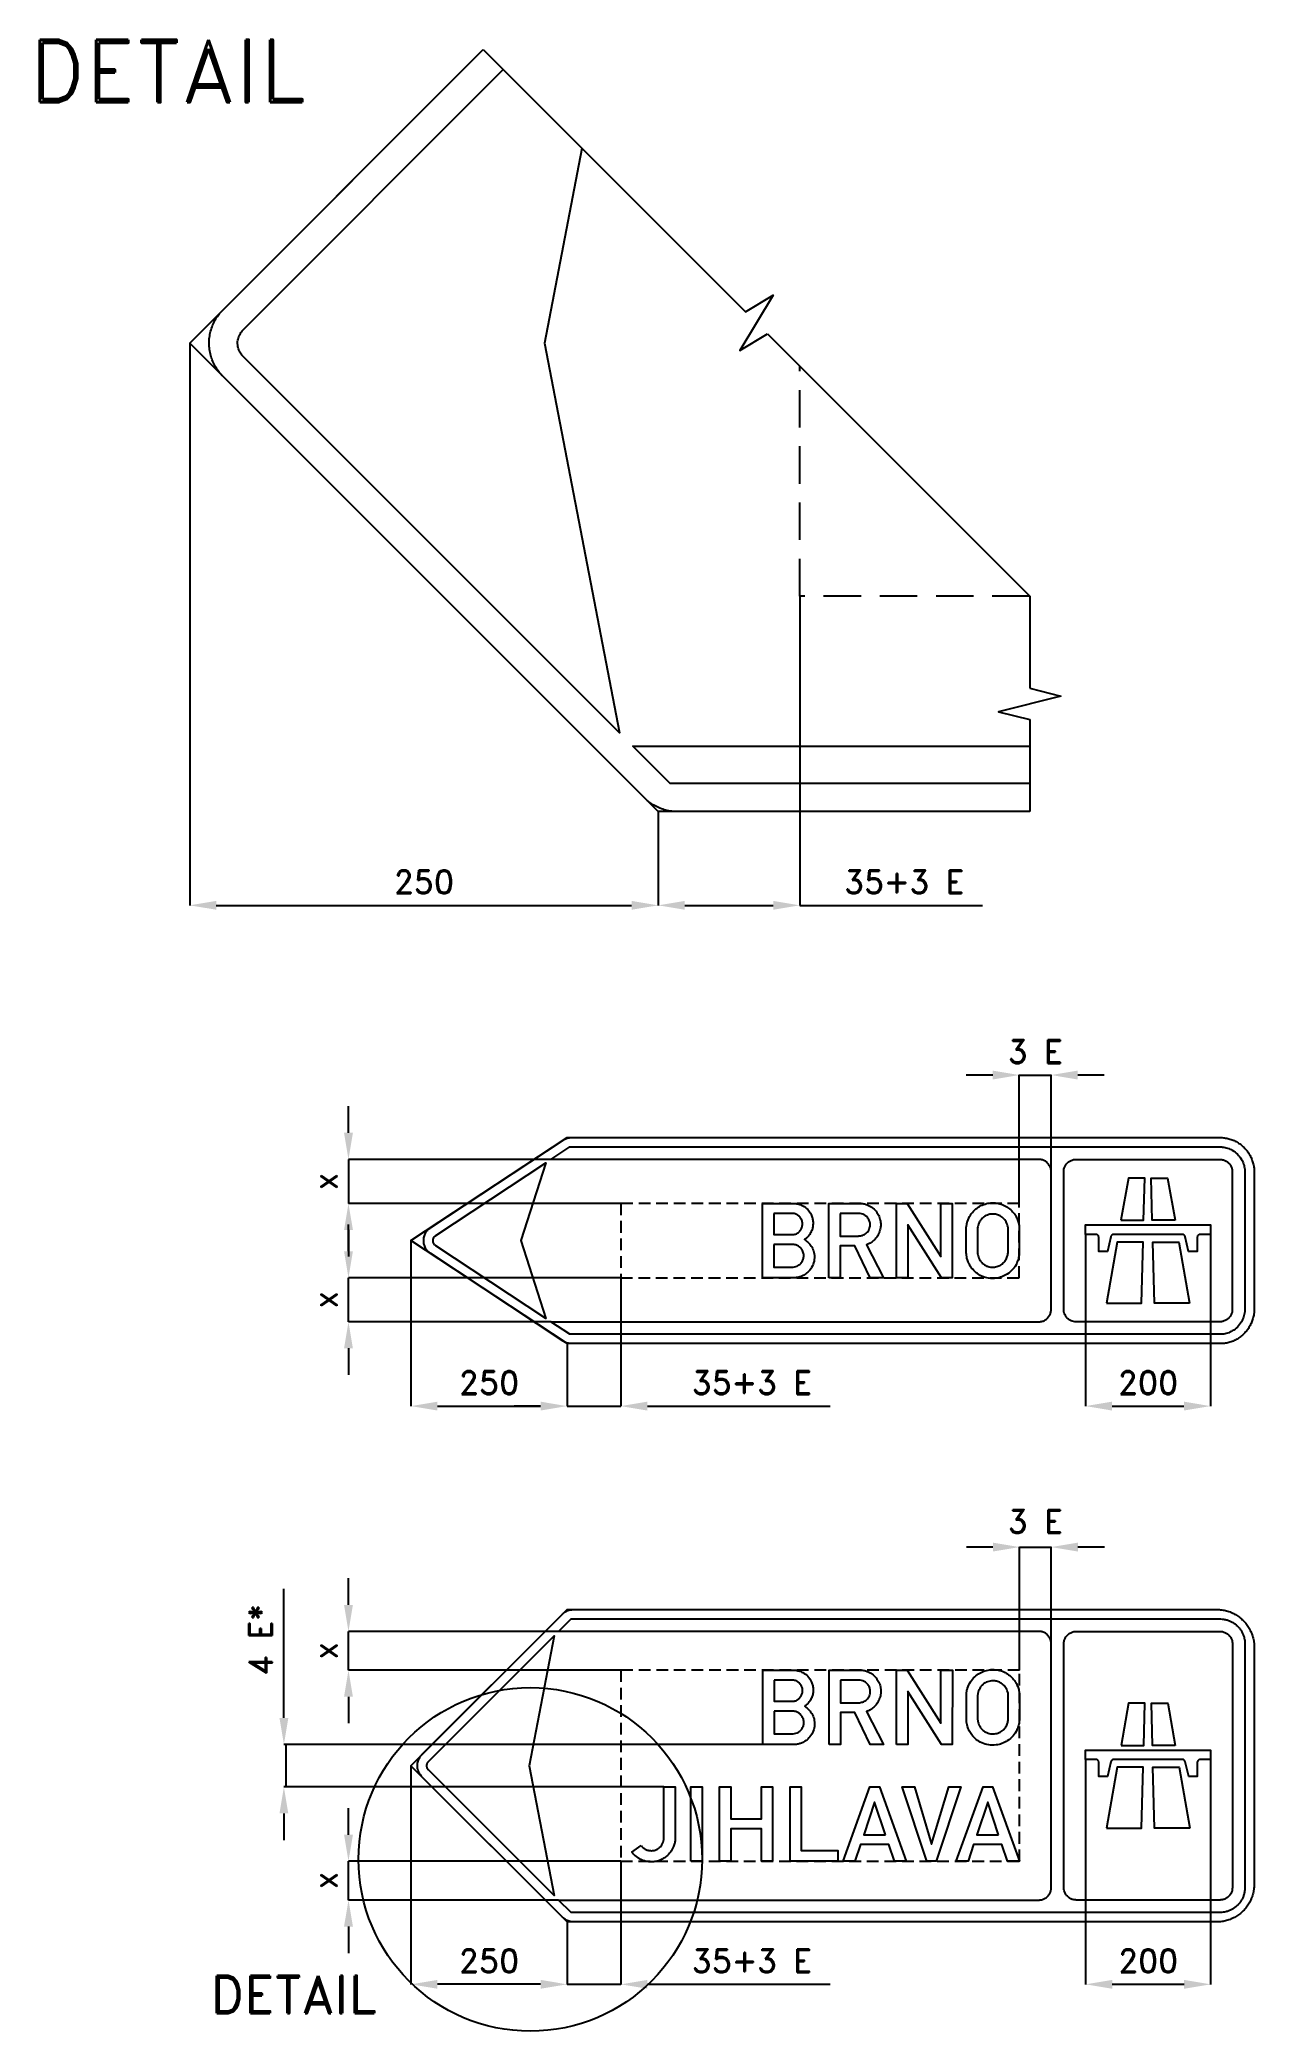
# Model space of a CAD drawing. Header units: millimetres. Extents: x -575 to 1370, y -281 to 2908.
import ezdxf

# ---------------------------------------------------------------- set-up
doc = ezdxf.new("R2010")
doc.units = ezdxf.units.MM
doc.header["$LTSCALE"] = 5
doc.linetypes.add('ČÁRKOVANÁX2', pattern=[1.5, 1, -0.5])
for name, color, linetype in [('Kóty', 2, 'Continuous'), ('Rozpiska', 7, 'Continuous'), ('Značka', 7, 'Continuous')]:
    doc.layers.add(name, color=color, linetype=linetype)
doc.styles.get("Standard").update_dxf_attribs({"font": 'romand.shx', "height": 37.5})
doc.dimstyles.get("Standard").update_dxf_attribs({"dimtxt": 37.5, "dimasz": 42.5, "dimexe": 0.18, "dimexo": 0.0625, "dimgap": 18.75, "dimtad": 1, "dimdec": 0, "dimzin": 0, "dimdsep": 46, "dimtxsty": 'Standard', "dimcen": 0.09, "dimadec": 0, "dimazin": 0, "dimtfac": 1, "dimtdec": 0, "dimtofl": 0, "dimtmove": 0, "dimatfit": 3, "dimfxl": 1, "dimtolj": 1, "dimtzin": 0, "dimarcsym": 0})

msp = doc.modelspace()

# ---------------------------------------------------------------- texts
at = {"layer": 'Kóty', "char_height": 37.5, "attachment_point": 5}
for insert in [(1019.4, 1287.7), (1019.5, 535.6)]:
    msp.add_mtext('\\A1;3 E', dxfattribs=dict(at, insert=insert))
at = {"layer": 'Rozpiska', "color": 7, "insert": (-733.1, 2907.6), "char_height": 100, "attachment_point": 1}
msp.add_mtext_dynamic_manual_height_columns('\\pi141.42714;DETAIL', width=749.521, gutter_width=100, heights=[0], dxfattribs=at)
at = {"layer": 'Značka', "color": 7, "insert": (-169, -221.8), "char_height": 60, "attachment_point": 5}
msp.add_mtext('\\A1;DETAIL', dxfattribs=at)

# ---------------------------------------------------------------- blocks, each defined once
blk = doc.blocks.new('*D0')
at = {"layer": 'Defpoints', "color": 0, "transparency": 16777216}
for p in [(19.6, 985.2), (269.6, 820.2), (269.6, 720.2)]:
    blk.add_point(p, dxfattribs=at)
at = {"layer": 'Kóty', "color": 0, "lineweight": -2, "transparency": 16777216}
for p, q in [((19.6, 985.1), (19.6, 720)), ((269.6, 820.1), (269.6, 720)), ((62.1, 720.2), (227.1, 720.2))]:
    blk.add_line(p, q, dxfattribs=at)
at = {"layer": 'Kóty', "color": 0, "transparency": 16777216}
for points in [[(62.1, 727.3), (62.1, 713.1), (19.6, 720.2)], [(227.1, 727.3), (227.1, 713.1), (269.6, 720.2)]]:
    blk.add_solid(points, dxfattribs=at)
at = {"layer": 'Kóty', "color": 0, "transparency": 16777216, "insert": (144.6, 757.7), "char_height": 37.5, "attachment_point": 5}
blk.add_mtext('\\A1;250', dxfattribs=at)
blk = doc.blocks.new('*D1')
at = {"layer": 'Defpoints', "color": 0, "transparency": 16777216}
for p in [(355.6, 925.7), (269.6, 820.2), (355.6, 720.2)]:
    blk.add_point(p, dxfattribs=at)
at = {"layer": 'Kóty', "color": 0, "lineweight": -2, "transparency": 16777216}
for p, q in [((355.6, 925.6), (355.6, 720)), ((269.6, 820.1), (269.6, 720)), ((227.1, 720.2), (184.6, 720.2)), ((398.1, 720.2), (690.6, 720.2))]:
    blk.add_line(p, q, dxfattribs=at)
at = {"layer": 'Kóty', "color": 0, "transparency": 16777216}
for points in [[(227.1, 727.3), (227.1, 713.1), (269.6, 720.2)], [(398.1, 727.3), (398.1, 713.1), (355.6, 720.2)]]:
    blk.add_solid(points, dxfattribs=at)
at = {"layer": 'Kóty', "color": 0, "transparency": 16777216, "insert": (565.6, 757.7), "char_height": 37.5, "attachment_point": 5}
blk.add_mtext('\\A1;35+3 E', dxfattribs=at)
blk = doc.blocks.new('*D2')
at = {"layer": 'Defpoints', "color": 0, "transparency": 16777216}
for p in [(19.6, 144.5), (269.6, -105.5), (19.6, -205.5)]:
    blk.add_point(p, dxfattribs=at)
at = {"layer": 'Kóty', "color": 0, "lineweight": -2, "transparency": 16777216}
for p, q in [((19.6, 144.4), (19.6, -205.7)), ((269.6, -105.6), (269.6, -205.7)), ((227.1, -205.5), (62.1, -205.5))]:
    blk.add_line(p, q, dxfattribs=at)
at = {"layer": 'Kóty', "color": 0, "transparency": 16777216}
for points in [[(62.1, -198.4), (62.1, -212.6), (19.6, -205.5)], [(227.1, -198.4), (227.1, -212.6), (269.6, -205.5)]]:
    blk.add_solid(points, dxfattribs=at)
at = {"layer": 'Kóty', "color": 0, "transparency": 16777216, "insert": (144.6, -168), "char_height": 37.5, "attachment_point": 5}
blk.add_mtext('\\A1;250', dxfattribs=at)
blk = doc.blocks.new('*D3')
at = {"layer": 'Defpoints', "color": 0, "transparency": 16777216}
for p in [(355.8, -8.5), (269.6, -105.5), (355.8, -205.5)]:
    blk.add_point(p, dxfattribs=at)
at = {"layer": 'Kóty', "color": 0, "lineweight": -2, "transparency": 16777216}
for p, q in [((355.8, -8.6), (355.8, -205.7)), ((269.6, -105.6), (269.6, -205.7)), ((227.1, -205.5), (184.6, -205.5)), ((398.3, -205.5), (690.8, -205.5))]:
    blk.add_line(p, q, dxfattribs=at)
at = {"layer": 'Kóty', "color": 0, "transparency": 16777216}
for points in [[(227.1, -198.4), (227.1, -212.6), (269.6, -205.5)], [(398.3, -198.4), (398.3, -212.6), (355.8, -205.5)]]:
    blk.add_solid(points, dxfattribs=at)
at = {"layer": 'Kóty', "color": 0, "transparency": 16777216, "insert": (565.8, -168), "char_height": 37.5, "attachment_point": 5}
blk.add_mtext('\\A1;35+3 E', dxfattribs=at)
blk = doc.blocks.new('*D4')
at = {"layer": 'Defpoints', "color": 0, "transparency": 16777216}
for p in [(-80.4, -8.5), (355.8, -8.5), (256, -70.5)]:
    blk.add_point(p, dxfattribs=at)
at = {"layer": 'Kóty', "color": 0, "lineweight": -2, "transparency": 16777216}
for p, q in [((-80.4, 34), (-80.4, 76.5)), ((355.7, -8.5), (-80.6, -8.5)), ((255.9, -70.5), (-80.6, -70.5)), ((-80.4, -113), (-80.4, -155.5))]:
    blk.add_line(p, q, dxfattribs=at)
at = {"layer": 'Kóty', "color": 0, "transparency": 16777216}
for points in [[(-87.5, 34), (-73.3, 34), (-80.4, -8.5)], [(-87.5, -113), (-73.3, -113), (-80.4, -70.5)]]:
    blk.add_solid(points, dxfattribs=at)
at = {"layer": 'Kóty', "color": 0, "transparency": 16777216, "insert": (-117.9, -39.5), "char_height": 37.5, "attachment_point": 5, "rotation": 90}
blk.add_mtext('\\A1;x', dxfattribs=at)
blk = doc.blocks.new('*D5')
at = {"layer": 'Defpoints', "color": 0, "transparency": 16777216}
for p in [(-80.4, 359.5), (256, 359.5), (355.8, 297.5)]:
    blk.add_point(p, dxfattribs=at)
at = {"layer": 'Kóty', "color": 0, "lineweight": -2, "transparency": 16777216}
for p, q in [((-80.4, 402), (-80.4, 444.5)), ((255.9, 359.5), (-80.6, 359.5)), ((355.7, 297.5), (-80.6, 297.5)), ((-80.4, 255), (-80.4, 212.5))]:
    blk.add_line(p, q, dxfattribs=at)
at = {"layer": 'Kóty', "color": 0, "transparency": 16777216}
for points in [[(-87.5, 402), (-73.3, 402), (-80.4, 359.5)], [(-87.5, 255), (-73.3, 255), (-80.4, 297.5)]]:
    blk.add_solid(points, dxfattribs=at)
at = {"layer": 'Kóty', "color": 0, "transparency": 16777216, "insert": (-117.9, 328.5), "char_height": 37.5, "attachment_point": 5, "rotation": 90}
blk.add_mtext('\\A1;x', dxfattribs=at)
blk = doc.blocks.new('*D6')
at = {"layer": 'Defpoints', "color": 0, "transparency": 16777216}
for p in [(-80.4, 925.7), (355.6, 925.7), (243.8, 855.2)]:
    blk.add_point(p, dxfattribs=at)
at = {"layer": 'Kóty', "color": 0, "lineweight": -2, "transparency": 16777216}
for p, q in [((-80.4, 968.2), (-80.4, 1010.7)), ((355.5, 925.7), (-80.6, 925.7)), ((243.7, 855.2), (-80.6, 855.2)), ((-80.4, 812.7), (-80.4, 770.2))]:
    blk.add_line(p, q, dxfattribs=at)
at = {"layer": 'Kóty', "color": 0, "transparency": 16777216}
for points in [[(-87.5, 968.2), (-73.3, 968.2), (-80.4, 925.7)], [(-87.5, 812.7), (-73.3, 812.7), (-80.4, 855.2)]]:
    blk.add_solid(points, dxfattribs=at)
at = {"layer": 'Kóty', "color": 0, "transparency": 16777216, "insert": (-117.9, 890.4), "char_height": 37.5, "attachment_point": 5, "rotation": 90}
blk.add_mtext('\\A1;x', dxfattribs=at)
blk = doc.blocks.new('*D7')
at = {"layer": 'Defpoints', "color": 0, "transparency": 16777216}
for p in [(-80.4, 1115.2), (243.8, 1115.2), (355.6, 1044.7)]:
    blk.add_point(p, dxfattribs=at)
at = {"layer": 'Kóty', "color": 0, "lineweight": -2, "transparency": 16777216}
for p, q in [((-80.4, 1157.7), (-80.4, 1200.2)), ((243.7, 1115.2), (-80.6, 1115.2)), ((355.5, 1044.7), (-80.6, 1044.7)), ((-80.4, 1002.2), (-80.4, 959.7))]:
    blk.add_line(p, q, dxfattribs=at)
at = {"layer": 'Kóty', "color": 0, "transparency": 16777216}
for points in [[(-87.5, 1157.7), (-73.3, 1157.7), (-80.4, 1115.2)], [(-87.5, 1002.2), (-73.3, 1002.2), (-80.4, 1044.7)]]:
    blk.add_solid(points, dxfattribs=at)
at = {"layer": 'Kóty', "color": 0, "transparency": 16777216, "insert": (-117.9, 1079.9), "char_height": 37.5, "attachment_point": 5, "rotation": 90}
blk.add_mtext('\\A1;x', dxfattribs=at)
blk = doc.blocks.new('*D8')
at = {"layer": 'Defpoints', "color": 0, "transparency": 16777216}
for p in [(-183.8, 178.5), (582.8, 178.5), (424.4, 110.5)]:
    blk.add_point(p, dxfattribs=at)
at = {"layer": 'Kóty', "color": 0, "lineweight": -2, "transparency": 16777216}
for p, q in [((-183.8, 221), (-183.8, 427.8)), ((582.7, 178.5), (-184, 178.5)), ((424.4, 110.5), (-184, 110.5)), ((-183.8, 68), (-183.8, 25.5))]:
    blk.add_line(p, q, dxfattribs=at)
at = {"layer": 'Kóty', "color": 0, "transparency": 16777216}
for points in [[(-190.9, 221), (-176.7, 221), (-183.8, 178.5)], [(-190.9, 68), (-176.7, 68), (-183.8, 110.5)]]:
    blk.add_solid(points, dxfattribs=at)
at = {"layer": 'Kóty', "color": 0, "transparency": 16777216, "insert": (-221.3, 345.6), "char_height": 37.5, "attachment_point": 5, "rotation": 90}
blk.add_mtext('\\A1;4 E*', dxfattribs=at)
blk = doc.blocks.new('*D9')
at = {"layer": 'Defpoints', "color": 0, "transparency": 16777216}
for p in [(-334.6, 2421.9), (415.4, 1671.9), (415.4, 1521.9)]:
    blk.add_point(p, dxfattribs=at)
at = {"layer": 'Kóty', "color": 0, "lineweight": -2, "transparency": 16777216}
for p, q in [((-334.6, 2421.9), (-334.6, 1521.8)), ((415.4, 1671.9), (415.4, 1521.8)), ((-292.1, 1521.9), (372.9, 1521.9))]:
    blk.add_line(p, q, dxfattribs=at)
at = {"layer": 'Kóty', "color": 0, "transparency": 16777216}
for points in [[(-292.1, 1529), (-292.1, 1514.9), (-334.6, 1521.9)], [(372.9, 1529), (372.9, 1514.9), (415.4, 1521.9)]]:
    blk.add_solid(points, dxfattribs=at)
at = {"layer": 'Kóty', "color": 0, "transparency": 16777216, "insert": (40.4, 1559.4), "char_height": 37.5, "attachment_point": 5}
blk.add_mtext('\\A1;250', dxfattribs=at)
blk = doc.blocks.new('*D10')
at = {"layer": 'Defpoints', "color": 0, "transparency": 16777216}
for p in [(642.1, 2016.9), (415.4, 1671.9), (642.1, 1521.9)]:
    blk.add_point(p, dxfattribs=at)
at = {"layer": 'Kóty', "color": 0, "lineweight": -2, "transparency": 16777216}
for p, q in [((642.1, 2016.9), (642.1, 1521.8)), ((415.4, 1671.9), (415.4, 1521.8)), ((457.9, 1521.9), (599.6, 1521.9)), ((642.1, 1521.9), (934.6, 1521.9))]:
    blk.add_line(p, q, dxfattribs=at)
at = {"layer": 'Kóty', "color": 0, "transparency": 16777216}
for points in [[(457.9, 1529), (457.9, 1514.9), (415.4, 1521.9)], [(599.6, 1529), (599.6, 1514.9), (642.1, 1521.9)]]:
    blk.add_solid(points, dxfattribs=at)
at = {"layer": 'Kóty', "color": 0, "transparency": 16777216, "insert": (809.6, 1559.4), "char_height": 37.5, "attachment_point": 5}
blk.add_mtext('\\A1;35+3 E', dxfattribs=at)
blk = doc.blocks.new('*D12')
at = {"layer": 'Defpoints', "color": 0, "transparency": 16777216}
for p in [(1099.6, 995.2), (1299.6, 995.2), (1299.6, 720.2)]:
    blk.add_point(p, dxfattribs=at)
at = {"layer": 'Kóty', "color": 0, "lineweight": -2, "transparency": 16777216}
for p, q in [((1099.6, 995.1), (1099.6, 720)), ((1299.6, 995.1), (1299.6, 720)), ((1142.1, 720.2), (1257.1, 720.2))]:
    blk.add_line(p, q, dxfattribs=at)
at = {"layer": 'Kóty', "color": 0, "transparency": 16777216}
for points in [[(1142.1, 727.3), (1142.1, 713.1), (1099.6, 720.2)], [(1257.1, 727.3), (1257.1, 713.1), (1299.6, 720.2)]]:
    blk.add_solid(points, dxfattribs=at)
at = {"layer": 'Kóty', "color": 0, "transparency": 16777216, "insert": (1199.6, 757.7), "char_height": 37.5, "attachment_point": 5}
blk.add_mtext('\\A1;200', dxfattribs=at)
blk = doc.blocks.new('*D13')
at = {"layer": 'Defpoints', "color": 0, "transparency": 16777216}
for p in [(1099.8, 154.5), (1299.8, 154.5), (1299.8, -205.5)]:
    blk.add_point(p, dxfattribs=at)
at = {"layer": 'Kóty', "color": 0, "lineweight": -2, "transparency": 16777216}
for p, q in [((1099.8, 154.4), (1099.8, -205.7)), ((1299.8, 154.4), (1299.8, -205.7)), ((1142.3, -205.5), (1257.3, -205.5))]:
    blk.add_line(p, q, dxfattribs=at)
at = {"layer": 'Kóty', "color": 0, "transparency": 16777216}
for points in [[(1142.3, -198.4), (1142.3, -212.6), (1099.8, -205.5)], [(1257.3, -198.4), (1257.3, -212.6), (1299.8, -205.5)]]:
    blk.add_solid(points, dxfattribs=at)
at = {"layer": 'Kóty', "color": 0, "transparency": 16777216, "insert": (1199.8, -168), "char_height": 37.5, "attachment_point": 5}
blk.add_mtext('\\A1;200', dxfattribs=at)

# ---------------------------------------------------------------- dimensions: what is measured, and where the dimension line sits
at = {"layer": 'Kóty'}
for base, p1, p2, text, picture, middle in [((415.4, 1521.9), (-334.6, 2421.9), (415.4, 1671.9), '250', '*D9', (40.4, 1559.4)), ((642.1, 1521.9), (415.4, 1671.9), (642.1, 2016.9), '35+3 E', '*D10', (809.6, 1559.4)), ((355.6, 720.2), (269.6, 820.2), (355.6, 925.7), '35+3 E', '*D1', (565.6, 757.7)), ((355.8, -205.5), (269.6, -105.5), (355.8, -8.5), '35+3 E', '*D3', (565.8, -168))]:
    dim = msp.add_linear_dim(base=base, p1=p1, p2=p2, text=text, dimstyle='Standard', dxfattribs=at)
    dim.commit()
    dim.dimension.update_dxf_attribs({"geometry": picture, "text_midpoint": middle})
for base, p1, p2, text, picture, middle in [((-80.4, 1115.2), (355.6, 1044.7), (243.8, 1115.2), 'x', '*D7', (-117.9, 1079.9)), ((-80.4, 925.7), (243.8, 855.2), (355.6, 925.7), 'x', '*D6', (-117.9, 890.4)), ((-183.8, 178.5), (424.4, 110.5), (582.8, 178.5), '4 E*', '*D8', (-221.3, 345.6)), ((-80.4, 359.5), (355.8, 297.5), (256, 359.5), 'x', '*D5', (-117.9, 328.5)), ((-80.4, -8.5), (256, -70.5), (355.8, -8.5), 'x', '*D4', (-117.9, -39.5))]:
    dim = msp.add_linear_dim(base=base, p1=p1, p2=p2, angle=90, text=text, dimstyle='Standard', dxfattribs=at)
    dim.commit()
    dim.dimension.update_dxf_attribs({"geometry": picture, "text_midpoint": middle})
for base, p1, p2, picture, middle in [((1299.6, 720.2), (1099.6, 995.2), (1299.6, 995.2), '*D12', (1199.6, 757.7)), ((269.6, 720.2), (19.6, 985.2), (269.6, 820.2), '*D0', (144.6, 757.7)), ((19.6, -205.5), (269.6, -105.5), (19.6, 144.5), '*D2', (144.6, -168)), ((1299.8, -205.5), (1099.8, 154.5), (1299.8, 154.5), '*D13', (1199.8, -168))]:
    dim = msp.add_linear_dim(base=base, p1=p1, p2=p2, dimstyle='Standard', dxfattribs=at)
    dim.commit()
    dim.dimension.update_dxf_attribs({"geometry": picture, "text_midpoint": middle})

# ---------------------------------------------------------------- linework, layer by layer
at = {"layer": 'Kóty'}
for p, q in [((951.1, 1250.2), (908.6, 1250.2)), ((993.6, 1044.7), (993.6, 1250.4)), ((1044.6, 1079.7), (1044.6, 1250.4)), ((1129.6, 1250.2), (1087.1, 1250.2)), ((951.3, 494.5), (908.8, 494.5)), ((993.8, 297.6), (993.8, 494.7)), ((1044.8, 339.6), (1044.8, 494.7)), ((1129.8, 494.5), (1087.3, 494.5))]:
    msp.add_line(p, q, dxfattribs=at)
for points in [[(993.6, 1250.2), (1044.6, 1250.2)], [(-80.4, 1115.2), (-80.4, 1044.7)], [(-80.4, 855.2), (-80.4, 925.7)], [(269.6, 720.2), (355.6, 720.2)], [(993.8, 494.5), (1044.8, 494.5)], [(-80.4, 297.5), (-80.4, 359.5)], [(-180.4, 110.5), (-180.4, 178.5)], [(-80.4, -70.5), (-80.4, -8.5)], [(269.6, -205.5), (355.8, -205.5)]]:
    msp.add_lwpolyline(points, dxfattribs=at)
for points in [[(951.1, 1257.3), (951.1, 1243.1), (993.6, 1250.2)], [(1087.1, 1257.3), (1087.1, 1243.1), (1044.6, 1250.2)], [(951.3, 501.6), (951.3, 487.4), (993.8, 494.5)], [(1087.3, 501.6), (1087.3, 487.4), (1044.8, 494.5)]]:
    msp.add_solid(points, dxfattribs=at)
at = {"layer": 'Značka', "color": 7}
for points in [[(446.5, 1671.9), (415.4, 1671.9), (-334.6, 2421.9), (135.4, 2891.9)], [(135.4, 2891.9), (555.1, 2472.1)], [(555.1, 2472.1), (599.3, 2498.6), (546.3, 2410.2), (590.5, 2436.7)], [(590.5, 2436.7), (1010.3, 2016.9), (1010.3, 1869.4)], [(1010.3, 1869.4), (1060.3, 1856.9), (960.3, 1831.9), (1010.3, 1819.4)], [(1010.3, 1819.4), (1010.3, 1671.9)], [(277.1, 820.2), (269.6, 820.2), (19.6, 985.2), (269.6, 1150.2), (277.1, 1150.2)], [(279.9, -105.5), (269.6, -105.5), (19.6, 144.5), (269.6, 394.5), (279.9, 394.5)]]:
    msp.add_lwpolyline(points, dxfattribs=at)
at = {"layer": 'Značka', "color": 3}
for points in [[(1010.3, 1671.9), (446.5, 1671.9), (445.5, 1671.9), (444.5, 1672, -0.033639), (434.8, 1672.8, -0.035704), (425.2, 1675, -0.036006), (416, 1678.4, -0.034178), (407.3, 1683, -0.028018), (400.7, 1687.5, -0.030268), (394.7, 1692.7), (394.1, 1693.3), (393.5, 1693.9), (-281.5, 2368.9), (-282.2, 2369.6), (-282.9, 2370.3, -0.033469), (-289.2, 2377.8, -0.035589), (-294.4, 2386.2, -0.036076), (-298.6, 2395, -0.034672), (-301.4, 2404.4, -0.034136), (-303.1, 2414.1, -0.034433), (-303.5, 2423.9, -0.034552), (-302.6, 2433.7, -0.034574), (-300.4, 2443.2, -0.03439), (-297, 2452.5, -0.033878), (-292.5, 2461.1, -0.028201), (-288, 2467.7, -0.030225), (-282.8, 2473.7), (-282.2, 2474.3), (-281.5, 2475), (135.4, 2891.9)], [(293.4, 2733.8), (233.4, 2421.9), (353.4, 1798.2), (-249.2, 2400.7), (-249.4, 2401), (-249.7, 2401.3, -0.033135), (-252.2, 2404.3, -0.035803), (-254.3, 2407.6, -0.036334), (-256, 2411.2, -0.034542), (-257.1, 2414.9, -0.033919), (-257.8, 2418.8, -0.034416), (-257.9, 2422.7, -0.034643), (-257.6, 2426.6, -0.034635), (-256.7, 2430.5, -0.034411), (-255.4, 2434.1, -0.033948), (-253.5, 2437.6, -0.028208), (-251.7, 2440.2, -0.030072), (-249.7, 2442.6), (-249.4, 2442.9), (-249.2, 2443.2)], [(943.6, 820.2), (277.1, 820.2), (276.4, 820.2), (275.6, 820.2, -0.031197), (272.7, 820.5, -0.030404), (269.9, 821.2, -0.031439), (267.2, 822.2, -0.034567), (264.6, 823.5), (263.9, 823.9), (263.3, 824.3), (51.2, 964.3), (50.2, 965), (49.2, 965.8, -0.052621), (45.7, 969.2, -0.052763), (43, 973.3, -0.065594), (40.7, 979.1, -0.065786), (40, 985.2, -0.065487), (40.7, 991.3, -0.063894), (43, 997, -0.052764), (45.7, 1001.2, -0.057603), (49.2, 1004.6), (50.2, 1005.3), (51.2, 1006), (263.3, 1146), (263.9, 1146.4), (264.6, 1146.8, -0.030757), (267.2, 1148.1, -0.030254), (269.9, 1149.1, -0.031549), (272.7, 1149.8, -0.034909), (275.6, 1150.1), (276.4, 1150.2), (277.1, 1150.2), (924.6, 1150.2), (943.6, 1150.2), (1314.6, 1150.2), (1314.8, 1150.2), (1315, 1150.2, -0.032187), (1322.1, 1149.7, -0.035442), (1329.1, 1148.2, -0.036278), (1335.9, 1145.9, -0.034421), (1342.2, 1142.7, -0.033718), (1348.1, 1138.8, -0.034078), (1353.5, 1134.1, -0.034199), (1358.2, 1128.7, -0.034241), (1362.1, 1122.8, -0.034034), (1365.3, 1116.4, -0.033395), (1367.6, 1109.7, -0.034109), (1369.1, 1102.7, -0.036744), (1369.6, 1095.6), (1369.6, 1095.4), (1369.6, 1095.2), (1369.6, 875.2), (1369.6, 875), (1369.6, 874.7, -0.032171), (1369.1, 867.6, -0.035429), (1367.6, 860.7, -0.03628), (1365.4, 853.9, -0.034417), (1362.1, 847.5, -0.03373), (1358.2, 841.6, -0.034083), (1353.5, 836.3, -0.034206), (1348.1, 831.6, -0.034234), (1342.2, 827.6, -0.034038), (1335.8, 824.4, -0.033409), (1329.1, 822.1, -0.034122), (1322.1, 820.6, -0.036743), (1315, 820.2), (1314.8, 820.2), (1314.6, 820.2), (943.6, 820.2)], [(1024.6, 1115.2), (243.8, 1115.2), (274.1, 1135.2), (1314.6, 1135.2, -0.003559), (1316.7, 1135.1, -0.01065), (1318.8, 1135, -0.055538), (1326.9, 1133.3, -0.056145), (1334.6, 1129.8, -0.069745), (1342.9, 1123.5, -0.068381), (1349.2, 1115.2, -0.056441), (1352.7, 1107.5, -0.061164), (1354.4, 1099.4), (1354.5, 1097.3), (1354.6, 1095.2), (1354.6, 875.2), (1354.5, 873.1), (1354.4, 871, -0.055774), (1352.7, 862.8, -0.056174), (1349.2, 855.2, -0.069689), (1342.9, 846.8, -0.068357), (1334.6, 840.5, -0.056434), (1326.9, 837, -0.061163), (1318.8, 835.4, -0.012197), (1316.7, 835.2, -0.004056), (1314.6, 835.2), (274.1, 835.2), (243.8, 855.2), (1024.6, 855.2), (1024.9, 855.2), (1025.1, 855.2, 0.033856), (1027.7, 855.4, 0.035589), (1030.3, 856, 0.035976), (1032.7, 856.9, 0.034672), (1035, 858.1, 0.034152), (1037.2, 859.6, 0.034402), (1039.1, 861.4, 0.03454), (1040.8, 863.4, 0.034613), (1042.2, 865.6, 0.034386), (1043.3, 868, 0.03378), (1044, 870.5, 0.028202), (1044.4, 872.6, 0.030642), (1044.6, 874.7), (1044.6, 874.9), (1044.6, 875.2), (1044.6, 1095.2), (1044.6, 1095.4), (1044.6, 1095.7, 0.033836), (1044.4, 1098.3, 0.035611), (1043.8, 1100.9, 0.035976), (1042.9, 1103.3, 0.034672), (1041.6, 1105.6, 0.034131), (1040.1, 1107.8, 0.034453), (1038.4, 1109.7, 0.034559), (1036.4, 1111.4, 0.034552), (1034.1, 1112.7, 0.034382), (1031.8, 1113.9, 0.033961), (1029.3, 1114.6, 0.028182), (1027.2, 1115, 0.029981), (1025.1, 1115.2), (1024.8, 1115.2), (1024.6, 1115.2)], [(59.5, 976.8), (59.1, 977.1), (58.7, 977.4, -0.052069), (57.3, 978.8, -0.052852), (56.2, 980.4, -0.065837), (55.3, 982.7, -0.065664), (55, 985.2, -0.065375), (55.3, 987.6, -0.06423), (56.2, 989.9, -0.052882), (57.3, 991.6, -0.056877), (58.7, 992.9), (59.1, 993.2), (59.5, 993.5), (235.4, 1109.7), (195.4, 985.2), (235.4, 860.7), (59.5, 976.8)], [(1334.6, 1095.2), (1334.6, 875.2), (1334.6, 874.9), (1334.6, 874.6, -0.033903), (1334.4, 872, -0.035566), (1333.8, 869.5, -0.035997), (1332.9, 867, -0.034652), (1331.6, 864.7, -0.034183), (1330.1, 862.6, -0.034453), (1328.4, 860.7, -0.034495), (1326.4, 859, -0.034585), (1324.1, 857.6, -0.034386), (1321.8, 856.5, -0.033766), (1319.3, 855.7, -0.028259), (1317.2, 855.3, -0.030642), (1315.1, 855.2), (1314.8, 855.2), (1314.6, 855.2), (1222.6, 855.2), (1084.6, 855.2, -0.003563), (1083.5, 855.2, -0.010682), (1082.5, 855.3, -0.055762), (1078.4, 856.1, -0.056127), (1074.6, 857.9, -0.069679), (1070.4, 861, -0.068421), (1067.3, 865.2, -0.056428), (1065.5, 869, -0.061033), (1064.7, 873.1), (1064.6, 874.1), (1064.6, 875.2), (1064.6, 1095.2), (1064.6, 1096.2), (1064.7, 1097.3, -0.055597), (1065.5, 1101.3, -0.056198), (1067.3, 1105.2, -0.069754), (1070.4, 1109.3, -0.068353), (1074.6, 1112.5, -0.056394), (1078.4, 1114.2, -0.061079), (1082.5, 1115.1, -0.012143), (1083.5, 1115.1, -0.004091), (1084.6, 1115.2), (1314.6, 1115.2), (1314.9, 1115.2), (1315.1, 1115.2, -0.033899), (1317.7, 1114.9, -0.035607), (1320.3, 1114.3, -0.035954), (1322.7, 1113.5, -0.034599), (1325, 1112.2, -0.034132), (1327.2, 1110.7, -0.0345), (1329.1, 1108.9, -0.034575), (1330.8, 1106.9, -0.034544), (1332.2, 1104.7, -0.034381), (1333.3, 1102.3, -0.033952), (1334, 1099.8, -0.028178), (1334.4, 1097.8, -0.029978), (1334.6, 1095.6), (1334.6, 1095.4), (1334.6, 1095.2)], [(582.6, 925.7), (582.6, 1044.7), (631.5, 1044.7), (632.7, 1044.6), (633.9, 1044.6, -0.053522), (640.7, 1043.4, -0.058873), (647, 1040.8, -0.084096), (654.8, 1034.8, -0.083984), (660.2, 1026.7, -0.052884), (662.4, 1020.9, -0.048086), (663.3, 1014.9, -0.047689), (663.1, 1008.8, -0.051694), (661.8, 1002.8, -0.057814), (659, 996.6, -0.056924), (654.9, 991.2, -0.018995), (653.3, 989.6, -0.019207), (651.7, 988.2), (650.8, 987.5), (649.9, 986.8), (651.1, 985.9), (652.3, 985, -0.045536), (657.2, 980.5, -0.053985), (661.2, 975, -0.077424), (664.7, 966.5, -0.076327), (665.5, 957.3, -0.084936), (663.4, 947, -0.082727), (658.1, 937.9, -0.067289), (652, 932, -0.067545), (644.6, 927.9, -0.045459), (639.4, 926.3, -0.048761), (634, 925.7), (633, 925.7), (632, 925.7), (582.6, 925.7)], [(600.7, 1028.7), (600.7, 994.7), (629.3, 994.7), (630.4, 994.7), (631.5, 994.8, 0.091642), (636.6, 996.2, 0.080745), (641, 999.3, 0.08131), (644.3, 1003.5, 0.086089), (646.2, 1008.6, 0.08746), (646.3, 1014, 0.085849), (644.6, 1019.3, 0.081921), (641.6, 1023.6, 0.078642), (637.3, 1026.8, 0.04672), (634.7, 1027.9, 0.054008), (631.9, 1028.6), (631.3, 1028.6), (630.7, 1028.7), (600.7, 1028.7)], [(688.8, 925.7), (688.8, 1044.7), (738.9, 1044.7), (739.6, 1044.7), (740.3, 1044.6, -0.052875), (745.9, 1043.8, -0.045262), (751.3, 1041.9, -0.06875), (759.3, 1037.1, -0.074114), (765.6, 1030.4, -0.062854), (769.3, 1023.6, -0.059665), (771.3, 1016.2, -0.05513), (771.7, 1009, -0.055177), (770.5, 1001.9, -0.062319), (767.5, 994.3, -0.063053), (762.7, 987.6, -0.052736), (757.8, 983.1, -0.055205), (752, 979.8, -0.011394), (750.4, 979.1, -0.00384), (748.8, 978.5), (776.1, 925.7), (754.7, 925.7), (730.4, 976.7), (706.9, 976.7), (706.9, 925.7), (688.8, 925.7)], [(706.9, 1028.6), (706.9, 992.5), (736.1, 992.5), (736.8, 992.6), (737.6, 992.6, 0.040787), (740.9, 993.1, 0.049419), (744.1, 994.2, 0.110768), (750.3, 998.8, 0.114763), (754, 1005.6, 0.085168), (754.8, 1010.9, 0.080085), (753.9, 1016.1, 0.08408), (751.3, 1021.3, 0.081233), (747, 1025.4, 0.067091), (743.1, 1027.6, 0.082112), (738.7, 1028.6), (738.2, 1028.6), (737.7, 1028.6), (706.9, 1028.6)], [(908.6, 1004.2), (908.6, 1005.2), (908.7, 1006.2, -0.030686), (909.4, 1011.2, -0.031077), (910.6, 1016, -0.066297), (915.2, 1025.9, -0.068476), (922.2, 1034.2, -0.061858), (930, 1040, -0.059933), (938.9, 1043.7, -0.057342), (948, 1045.5, -0.057585), (957.4, 1045.1, -0.056914), (966.3, 1042.8, -0.057502), (974.5, 1038.6, -0.055379), (981.4, 1033, -0.053459), (986.9, 1026.1, -0.043017), (990.2, 1020.1, -0.048855), (992.4, 1013.6, -0.022706), (993.1, 1010.1, -0.012948), (993.5, 1006.5), (993.5, 1005.9), (993.6, 1005.3), (993.6, 965.5), (993.5, 964.6), (993.4, 963.7, -0.035768), (992.1, 956.3, -0.047842), (989.6, 949.2, -0.078799), (983.3, 939.2, -0.073095), (974.2, 931.6, -0.060122), (965.6, 927.2, -0.059847), (956.2, 924.9, -0.071109), (944.5, 925, -0.074185), (933.3, 928.4, -0.066037), (924.5, 933.8, -0.061695), (917.3, 941.2, -0.047092), (913.2, 947.6, -0.05388), (910.4, 954.6, -0.030233), (909.4, 959.2, -0.017672), (908.8, 963.9), (908.7, 965), (908.6, 966.1), (908.6, 1004.2)], [(926.7, 1004.2), (926.7, 966.1), (926.8, 965.4), (926.8, 964.7, 0.037584), (927.5, 960.9, 0.041676), (928.7, 957.3, 0.062893), (931.5, 952.4, 0.060173), (935.4, 948.3, 0.059427), (940, 945.1, 0.064337), (945.1, 943.2, 0.050509), (949.4, 942.6, 0.044565), (953.7, 942.8, 0.073918), (961, 944.7, 0.08501), (967.4, 948.8, 0.073642), (971.6, 953.7, 0.063581), (974.3, 959.5, 0.033212), (975.2, 962.5, 0.042657), (975.5, 965.5), (975.6, 965.8), (975.6, 966.2), (975.6, 1004.1), (975.6, 1004.8), (975.6, 1005.4, 0.062613), (974.9, 1009.6, 0.048324), (973.3, 1013.5, 0.076906), (968.9, 1019.9, 0.083776), (962.8, 1024.6, 0.069864), (957.1, 1026.9, 0.066679), (950.9, 1027.6, 0.08852), (942.5, 1026.1, 0.098118), (935.2, 1021.7, 0.06286), (931.5, 1017.8, 0.051395), (928.9, 1013.1, 0.039545), (927.5, 1009.4, 0.050768), (926.8, 1005.5), (926.7, 1004.8), (926.7, 1004.2)], [(1259.1, 991.3), (1259.1, 991.5), (1259, 991.7), (1258.7, 992.6, 0.048079), (1258.2, 993.3, 0.0596), (1257.4, 994.1, 0.058368), (1256.4, 994.7, 0.048147), (1255.6, 995, 0.052403), (1254.7, 995.2), (1254.5, 995.2), (1254.3, 995.2), (1144.9, 995.2), (1144.7, 995.2, 0.009521), (1144.5, 995.2, 0.047859), (1143.6, 995, 0.047955), (1142.8, 994.7, 0.059626), (1141.8, 994.1, 0.05838), (1141, 993.3, 0.048361), (1140.5, 992.6, 0.052447), (1140.2, 991.7), (1140.1, 991.5), (1140, 991.3), (1134.6, 967.7), (1120.8, 967.7), (1120.8, 990.2), (1120.8, 990.4), (1120.8, 990.7, 0.055724), (1120.6, 991.7, 0.056335), (1120.2, 992.7, 0.069668), (1119.4, 993.7, 0.068344), (1118.3, 994.5, 0.056417), (1117.4, 994.9, 0.061199), (1116.4, 995.1), (1116.1, 995.2), (1115.8, 995.2), (1099.6, 995.2), (1099.6, 1010.2), (1299.6, 1010.2), (1299.6, 995.2), (1283.3, 995.2, 0.003496), (1283.1, 995.2, 0.0107), (1282.8, 995.1, 0.055717), (1281.8, 994.9, 0.056171), (1280.8, 994.5, 0.069633), (1279.8, 993.7, 0.068453), (1279, 992.7, 0.0566), (1278.6, 991.7, 0.061026), (1278.4, 990.7), (1278.3, 990.4), (1278.3, 990.2), (1278.3, 967.7), (1264.6, 967.7), (1259.1, 991.3)], [(600.8, 978.8), (600.8, 942.8), (629.4, 942.8), (630.4, 942.8), (631.5, 942.9, 0.058714), (635.8, 943.7, 0.063105), (639.8, 945.5, 0.084062), (644.2, 949.1, 0.085733), (647.2, 954, 0.082254), (648.5, 959.3, 0.080986), (648.1, 964.7, 0.088847), (645.8, 970.4, 0.084254), (641.7, 974.9, 0.0656), (637.9, 977.4, 0.0804), (633.8, 978.6, 0.018298), (632.6, 978.8), (631.4, 978.8), (600.8, 978.8)], [(1163.6, 394.5), (1309.6, 394.5), (1309.8, 394.5), (1310.1, 394.5, -0.03218), (1317.8, 394, -0.035438), (1325.4, 392.4, -0.036258), (1332.8, 389.9, -0.034418), (1339.7, 386.4, -0.033718), (1346.2, 382.1, -0.034085), (1352, 376.9, -0.034214), (1357.2, 371.1, -0.034232), (1361.5, 364.6, -0.034043), (1364.9, 357.7, -0.033431), (1367.5, 350.3, -0.034129), (1369.1, 342.7, -0.036733), (1369.6, 335), (1369.6, 334.7), (1369.6, 334.5), (1369.6, -45.5), (1369.6, -45.7), (1369.6, -46, -0.032179), (1369, -53.7, -0.035426), (1367.5, -61.3, -0.036267), (1365, -68.7, -0.034424), (1361.5, -75.6, -0.033705), (1357.2, -82.1, -0.034079), (1352, -87.9, -0.034212), (1346.2, -93.1, -0.034232), (1339.7, -97.4, -0.034045), (1332.8, -100.9, -0.033411), (1325.4, -103.4, -0.034125), (1317.8, -105, -0.036744), (1310.1, -105.5), (1309.8, -105.5), (1309.6, -105.5), (929.6, -105.5), (929.4, -105.5), (279.9, -105.5), (279.6, -105.5), (279.3, -105.5, -0.033639), (276, -105.2, -0.035704), (272.8, -104.5, -0.036009), (269.8, -103.4, -0.034178), (266.9, -101.8, -0.028018), (264.7, -100.3, -0.030268), (262.7, -98.6), (262.5, -98.4), (262.3, -98.2), (37.3, 126.8), (37, 127.1), (36.8, 127.3, -0.033469), (34.7, 129.8, -0.03559), (33, 132.6, -0.036077), (31.6, 135.5, -0.034672), (30.6, 138.7, -0.034136), (30.1, 141.9, -0.034433), (30, 145.2, -0.034553), (30.2, 148.4, -0.034574), (31, 151.6, -0.03439), (32.1, 154.7, -0.033878), (33.6, 157.6, -0.028201), (35.1, 159.8, -0.030225), (36.9, 161.8), (37.1, 162), (37.3, 162.2), (262.3, 387.2), (262.5, 387.4), (262.7, 387.6, -0.033451), (265.2, 389.7, -0.035715), (268, 391.5, -0.036071), (271, 392.9, -0.034147), (274.1, 393.8, -0.027998), (276.7, 394.3, -0.030331), (279.3, 394.5), (279.6, 394.5), (279.9, 394.5), (929.6, 394.5), (1163.6, 394.5)], [(48.1, 151.6), (248.9, 352.4), (208.9, 144.5), (248.9, -63.4), (48.1, 137.4), (48, 137.5), (47.9, 137.6, -0.033135), (47, 138.6, -0.035803), (46.3, 139.7, -0.036334), (45.8, 140.9, -0.034544), (45.4, 142.2, -0.033919), (45.2, 143.5, -0.034416), (45.1, 144.8, -0.034646), (45.2, 146.1, -0.034635), (45.5, 147.3, -0.034414), (46, 148.6, -0.033948), (46.6, 149.7, -0.028208), (47.2, 150.6, -0.030074), (47.9, 151.4), (48, 151.5), (48.1, 151.6)], [(1044.8, -50.5), (1044.8, 339.5), (1044.8, 339.8), (1044.8, 340, 0.033342), (1044.5, 342.6, 0.035616), (1043.9, 345.2, 0.036105), (1043.1, 347.6, 0.034649), (1041.8, 349.9, 0.034099), (1040.3, 352.1, 0.034446), (1038.5, 354, 0.034573), (1036.5, 355.7, 0.034615), (1034.3, 357.1, 0.034395), (1031.9, 358.2, 0.033758), (1029.4, 358.9, 0.028216), (1027.4, 359.3, 0.030632), (1025.2, 359.5), (1025, 359.5), (1024.8, 359.5), (256, 359.5), (276, 379.5), (1314.8, 379.5), (1315.3, 379.5), (1315.8, 379.5, -0.033584), (1321, 379, -0.035612), (1326.1, 377.9, -0.036056), (1331.1, 376.1, -0.034665), (1335.7, 373.6, -0.034138), (1340, 370.6, -0.03443), (1343.8, 367, -0.03456), (1347.1, 363, -0.034609), (1349.9, 358.6, -0.034372), (1352.1, 353.8, -0.033696), (1353.7, 348.8, -0.02823), (1354.5, 344.7, -0.030672), (1354.8, 340.5), (1354.8, 340), (1354.8, 339.5), (1354.8, -50.5), (1354.8, -51), (1354.8, -51.5, -0.033603), (1354.3, -56.8, -0.035618), (1353.1, -61.9, -0.036038), (1351.3, -66.8, -0.034691), (1348.9, -71.4, -0.034145), (1345.9, -75.7, -0.034424), (1342.3, -79.5, -0.034546), (1338.3, -82.9, -0.034547), (1333.9, -85.7, -0.034397), (1329.1, -87.9, -0.03397), (1324.1, -89.4, -0.028195), (1319.9, -90.2, -0.029992), (1315.7, -90.5, -0.002624), (1315.2, -90.5), (1314.8, -90.5), (276, -90.5), (256, -70.5), (1024.8, -70.5), (1025, -70.5), (1025.3, -70.5, 0.033363), (1027.9, -70.3, 0.035596), (1030.5, -69.7, 0.036116), (1032.9, -68.8, 0.034658), (1035.2, -67.6, 0.034113), (1037.4, -66, 0.034431), (1039.3, -64.3, 0.034586), (1041, -62.3, 0.034614), (1042.3, -60, 0.034372), (1043.4, -57.7), (1044.2, -55.2), (1044.6, -53.1), (1044.8, -51), (1044.8, -50.7), (1044.8, -50.5)], [(1084.8, -70.5), (1084.7, -70.5), (1084.6, -70.5, -0.032178), (1082, -70.3, -0.03544), (1079.5, -69.8, -0.03628), (1077, -69, -0.034422), (1074.7, -67.8, -0.033716), (1072.6, -66.4, -0.034041), (1070.6, -64.6, -0.034222), (1068.9, -62.7, -0.034203), (1067.5, -60.5), (1066.3, -58.2), (1065.5, -55.8), (1064.9, -53.2), (1064.8, -50.7), (1064.8, -50.6), (1064.8, -50.5), (1064.8, 339.5), (1064.8, 339.6), (1064.8, 339.7, -0.032179), (1065, 342.2, -0.035489), (1065.5, 344.8, -0.036237), (1066.3, 347.2, -0.034377), (1067.5, 349.5, -0.03369), (1068.9, 351.7, -0.034081), (1070.6, 353.6, -0.034215), (1072.6, 355.4, -0.034251), (1074.7, 356.8, -0.034077), (1077, 358, -0.033414), (1079.5, 358.8, -0.034124), (1082, 359.3, -0.03674), (1084.6, 359.5), (1084.7, 359.5), (1084.8, 359.5), (1314.8, 359.5), (1314.8, 359.5), (1314.9, 359.5, -0.032178), (1317.5, 359.3, -0.035447), (1320, 358.8, -0.036244), (1322.5, 358, -0.034414), (1324.8, 356.8, -0.033693), (1327, 355.4, -0.034105), (1328.9, 353.6, -0.034195), (1330.6, 351.7, -0.034246), (1332.1, 349.5, -0.034071), (1333.2, 347.2, -0.033373), (1334.1, 344.8, -0.034174), (1334.6, 342.2, -0.036718), (1334.8, 339.7), (1334.8, 339.6), (1334.8, 339.5), (1334.8, -50.5), (1334.8, -50.6), (1334.8, -50.7), (1334.6, -53.2), (1334.1, -55.8), (1333.2, -58.2), (1332.1, -60.5), (1330.6, -62.7), (1328.9, -64.6, -0.034172), (1327, -66.4, -0.034205), (1324.8, -67.8, -0.034029), (1322.5, -69, -0.033389), (1320, -69.8, -0.03413), (1317.5, -70.3, -0.036743), (1314.9, -70.5), (1314.8, -70.5), (1314.8, -70.5), (1084.8, -70.5)], [(582.8, 178.5), (582.8, 297.5), (631.7, 297.5), (632.9, 297.5, -0.006987), (634.1, 297.4, -0.053513), (640.8, 296.2, -0.058864), (647.2, 293.6, -0.084102), (655, 287.6, -0.083984), (660.4, 279.5, -0.052897), (662.5, 273.8, -0.048085), (663.5, 267.7, -0.047689), (663.3, 261.6, -0.051683), (662, 255.6, -0.057801), (659.2, 249.4, -0.056926), (655.1, 244, -0.019004), (653.5, 242.5, -0.019199), (651.9, 241), (651, 240.3), (650.1, 239.6), (651.3, 238.7), (652.5, 237.9, -0.045546), (657.4, 233.3, -0.053985), (661.4, 227.9, -0.077436), (664.9, 219.3, -0.076327), (665.7, 210.1, -0.08493), (663.6, 199.8, -0.082712), (658.2, 190.7, -0.067284), (652.2, 184.8, -0.067545), (644.8, 180.8, -0.045471), (639.6, 179.1, -0.048766), (634.2, 178.5, -0.007111), (633.2, 178.5, -0.002371), (632.2, 178.5), (582.8, 178.5)], [(689, 178.5), (689, 297.5), (739.1, 297.5), (739.8, 297.5, -0.005438), (740.5, 297.5, -0.052875), (746.1, 296.7, -0.045247), (751.5, 294.7, -0.068757), (759.5, 290, -0.074112), (765.7, 283.2, -0.062852), (769.5, 276.5, -0.059667), (771.5, 269, -0.05513), (771.9, 261.8, -0.055174), (770.7, 254.7, -0.062314), (767.7, 247.1, -0.063049), (762.9, 240.4, -0.052743), (757.9, 235.9, -0.055197), (752.2, 232.6, -0.01141), (750.6, 231.9), (748.9, 231.3), (776.2, 178.5), (754.8, 178.5), (730.5, 229.5), (707.1, 229.5), (707.1, 178.5), (689, 178.5)], [(908.8, 257.1), (908.8, 258.1), (908.9, 259, -0.030684), (909.5, 264, -0.031079), (910.8, 268.9, -0.066298), (915.4, 278.7, -0.06848), (922.4, 287, -0.061861), (930.2, 292.8, -0.059928), (939, 296.5, -0.057345), (948.2, 298.3, -0.057578), (957.5, 297.9, -0.056911), (966.5, 295.7, -0.057502), (974.6, 291.5, -0.055376), (981.6, 285.9, -0.053459), (987.1, 278.9, -0.043019), (990.4, 272.9, -0.048857), (992.6, 266.4, -0.022703), (993.2, 262.9), (993.7, 259.3), (993.7, 258.8), (993.8, 258.2), (993.8, 218.3), (993.7, 217.4), (993.6, 216.5, -0.035767), (992.3, 209.1, -0.047843), (989.8, 202, -0.078796), (983.5, 192.1, -0.073104), (974.4, 184.4, -0.060119), (965.8, 180, -0.059847), (956.4, 177.8, -0.071111), (944.7, 177.9, -0.074183), (933.5, 181.3, -0.066037), (924.7, 186.6, -0.061693), (917.5, 194, -0.047092), (913.4, 200.4, -0.053884), (910.6, 207.4, -0.030235), (909.6, 212, -0.017673), (909, 216.8), (908.9, 217.9), (908.8, 218.9), (908.8, 257.1)], [(600.9, 281.5), (600.9, 247.6), (629.4, 247.6, 0.005332), (630.5, 247.6, 0.016063), (631.7, 247.6, 0.091637), (636.7, 249.1, 0.080741), (641.1, 252.2, 0.08131), (644.5, 256.4, 0.086088), (646.3, 261.4, 0.08746), (646.5, 266.9, 0.085837), (644.8, 272.1, 0.081934), (641.8, 276.4, 0.078644), (637.5, 279.6, 0.04672), (634.9, 280.8, 0.054018), (632.1, 281.4, 0.009156), (631.5, 281.5), (630.8, 281.5), (600.9, 281.5)], [(707.1, 281.5), (707.1, 245.4), (736.3, 245.4, 0.001977), (737, 245.4, 0.005972), (737.8, 245.4, 0.040787), (741.1, 246, 0.049419), (744.2, 247, 0.110775), (750.5, 251.6, 0.114761), (754.2, 258.4, 0.085167), (755, 263.7, 0.080083), (754.1, 268.9, 0.084085), (751.4, 274.1, 0.081219), (747.2, 278.2, 0.067102), (743.3, 280.5, 0.082132), (738.9, 281.4), (738.4, 281.4), (737.9, 281.5), (707.1, 281.5)], [(926.9, 257), (926.9, 218.9), (926.9, 218.2), (927, 217.5, 0.037583), (927.6, 213.7, 0.041676), (928.9, 210.1, 0.062898), (931.7, 205.2, 0.060173), (935.6, 201.1, 0.059418), (940.1, 198, 0.064319), (945.3, 196.1, 0.050523), (949.6, 195.4, 0.044572), (953.9, 195.6, 0.07391), (961.2, 197.5, 0.085007), (967.5, 201.6, 0.073628), (971.8, 206.5, 0.063576), (974.5, 212.4, 0.03321), (975.4, 215.3, 0.042657), (975.7, 218.3), (975.7, 218.7), (975.8, 219), (975.8, 256.9), (975.8, 257.6), (975.8, 258.3, 0.062616), (975.1, 262.4, 0.048328), (973.5, 266.4, 0.07691), (969.1, 272.8, 0.083774), (963, 277.4, 0.069869), (957.3, 279.7, 0.06667), (951.1, 280.4, 0.088523), (942.6, 278.9, 0.098122), (935.4, 274.6, 0.062839), (931.7, 270.6, 0.051404), (929.1, 266, 0.039543), (927.7, 262.2, 0.050765), (927, 258.3), (926.9, 257.7), (926.9, 257)], [(600.9, 231.7), (600.9, 195.6), (629.5, 195.6, 0.003622), (630.6, 195.7, 0.010883), (631.7, 195.7, 0.058721), (636, 196.5, 0.063105), (639.9, 198.3, 0.084067), (644.4, 201.9, 0.085717), (647.3, 206.8, 0.082234), (648.7, 212.1, 0.080975), (648.3, 217.5, 0.088847), (645.9, 223.2, 0.084248), (641.8, 227.8, 0.065605), (638.1, 230.2, 0.080402), (633.9, 231.5, 0.018375), (632.8, 231.6, 0.006086), (631.6, 231.7), (600.9, 231.7)], [(1259.3, 150.6), (1259.3, 150.8), (1259.2, 151.1), (1258.8, 151.9), (1258.3, 152.6), (1257.6, 153.4, 0.058322), (1256.6, 154, 0.048253), (1255.8, 154.3, 0.052353), (1254.9, 154.5), (1254.7, 154.5), (1254.4, 154.5), (1145.1, 154.5, 0.003132), (1144.9, 154.5, 0.009013), (1144.6, 154.5, 0.047724), (1143.8, 154.3, 0.048083), (1142.9, 154, 0.059626), (1142, 153.4, 0.058355), (1141.2, 152.6), (1140.7, 151.9), (1140.3, 151.1), (1140.3, 150.8), (1140.2, 150.6), (1134.8, 127), (1121, 127), (1121, 149.5), (1121, 149.8), (1121, 150), (1120.8, 151), (1120.4, 152, 0.069751), (1119.6, 153, 0.068388), (1118.5, 153.8, 0.056389), (1117.6, 154.3, 0.061113), (1116.5, 154.5), (1116.3, 154.5), (1116, 154.5), (1099.8, 154.5), (1099.8, 169.5), (1299.8, 169.5), (1299.8, 154.5), (1283.5, 154.5), (1283.3, 154.5), (1283, 154.5, 0.055715), (1282, 154.3, 0.056156), (1281, 153.8, 0.069653), (1280, 153, 0.06836), (1279.2, 152), (1278.8, 151), (1278.5, 150), (1278.5, 149.8), (1278.5, 149.5), (1278.5, 127), (1264.8, 127), (1259.3, 150.6)], [(388.1, 16.7), (388.7, 15.8), (389.4, 15, 0.07636), (393.3, 11.7, 0.06642), (397.9, 9.5, 0.070636), (403.3, 8.5, 0.073886), (408.8, 9, 0.100338), (415.9, 12.1, 0.102657), (421.3, 17.8, 0.066786), (423.4, 22, 0.068738), (424.4, 26.6), (424.4, 27.4), (424.4, 28.2), (424.4, 110.5), (442.6, 110.5), (442.6, 27.3), (442.5, 26.5), (442.5, 25.7, -0.044773), (441.5, 19.7, -0.041526), (439.5, 13.9, -0.059799), (435.1, 6, -0.063629), (428.9, -0.5, -0.061051), (421.7, -5.3, -0.05764), (413.6, -8.3, -0.045918), (407, -9.5, -0.048749), (400.2, -9.4, -0.065625), (391.1, -7.3, -0.060453), (382.8, -2.9, -0.038909), (378.4, 0.4, -0.047625), (374.7, 4.4), (374.1, 5.3), (373.4, 6.1), (388.1, 16.7)]]:
    msp.add_lwpolyline(points, format="xyb", dxfattribs=at)
for points in [[(-249.2, 2443.2), (167.5, 2859.8)], [(1010.3, 1716.9), (434.6, 1716.9), (374.6, 1776.9), (1010.3, 1776.9)], [(1156.3, 1017.7), (1192.6, 1017.7), (1194.4, 1085.2), (1168.2, 1085.2), (1156.3, 1017.7)], [(1242.9, 1017.7), (1206.5, 1017.7), (1204.8, 1085.2), (1231, 1085.2), (1242.9, 1017.7)], [(796.9, 925.7), (796.9, 1044.7), (814, 1044.7), (868, 959.7), (868, 1044.7), (886.3, 1044.7), (886.1, 925.7), (869.1, 925.7), (814.9, 1010.5), (814.9, 925.7), (796.9, 925.7)], [(1132.9, 885.2), (1189.2, 885.2), (1191.7, 982.7), (1150.1, 982.7), (1132.9, 885.2)], [(1266.3, 885.2), (1210, 885.2), (1207.5, 982.7), (1249.1, 982.7), (1266.3, 885.2)], [(797.1, 178.5), (797.1, 297.5), (814.2, 297.5), (868.2, 212.6), (868.2, 297.5), (886.4, 297.5), (886.3, 178.5), (869.2, 178.5), (815.1, 263.3), (815.1, 178.5), (797.1, 178.5)], [(1156.5, 177), (1192.8, 177), (1194.6, 244.5), (1168.4, 244.5), (1156.5, 177)], [(1243.1, 177), (1206.7, 177), (1205, 244.5), (1231.2, 244.5), (1243.1, 177)], [(1133.1, 44.5), (1189.3, 44.5), (1191.9, 142), (1150.3, 142), (1133.1, 44.5)], [(1266.4, 44.5), (1210.2, 44.5), (1207.6, 142), (1249.3, 142), (1266.4, 44.5)], [(467.9, -8.5), (467.9, 110.5), (485.9, 110.5), (485.9, -8.5), (467.9, -8.5)], [(513.7, -8.5), (513.7, 110.5), (531.7, 110.5), (531.7, 59.4), (580.6, 59.4), (580.6, 110.5), (598.7, 110.5), (598.7, -8.5), (580.6, -8.5), (580.6, 43.5), (531.7, 43.5), (531.7, -8.5), (513.7, -8.5)], [(626.5, -8.5), (626.5, 110.5), (644.6, 110.5), (644.6, 8.6), (702.9, 8.6), (702.9, -8.5), (626.5, -8.5)], [(711.4, -8.5), (754.5, 110.5), (769.5, 110.5), (812.7, -8.5), (793.6, -8.5), (784.7, 18.1), (739.2, 18.1), (730.4, -8.5), (711.4, -8.5)], [(845.6, -8.5), (806.2, 110.5), (825.6, 110.5), (853.1, 19.1), (880.7, 110.5), (899.9, 110.5), (860.6, -8.5), (845.6, -8.5)], [(892.5, -8.5), (935.6, 110.5), (950.6, 110.5), (993.8, -8.5), (974.7, -8.5), (965.8, 18.1), (920.2, 18.1), (911.5, -8.5), (892.5, -8.5)], [(779.5, 33.9), (762, 86.2), (744.6, 33.9), (779.5, 33.9)], [(960.5, 33.9), (943.1, 86.2), (925.7, 33.9), (960.5, 33.9)]]:
    msp.add_lwpolyline(points, dxfattribs=at)
at = {"layer": 'Značka', "color": 7, "linetype": 'ČÁRKOVANÁX2', "ltscale": 12}
for points in [[(642.1, 2016.9), (642.1, 2385.2)], [(1010.3, 2016.9), (642.1, 2016.9)]]:
    msp.add_lwpolyline(points, dxfattribs=at)
at = {"layer": 'Značka', "color": 6, "linetype": 'ČÁRKOVANÁX2', "ltscale": 3.75}
for points in [[(355.6, 925.7), (993.6, 925.7), (993.6, 1044.7), (355.6, 1044.7)], [(355.8, -8.5), (993.8, -8.5), (993.8, 297.5), (355.8, 297.5)]]:
    msp.add_lwpolyline(points, close=True, dxfattribs=at)
at = {"layer": 'Značka', "color": 7}
msp.add_circle((210.7, -5.5), 275, dxfattribs=at)

msp.set_redraw_order([(e.dxf.handle, doc.entitydb.next_handle()) for e in msp.query("TEXT MTEXT ATTDEF DIMENSION ARC_DIMENSION")])  # texts and dimensions are drawn at this point

doc.saveas('drawing.dxf')
